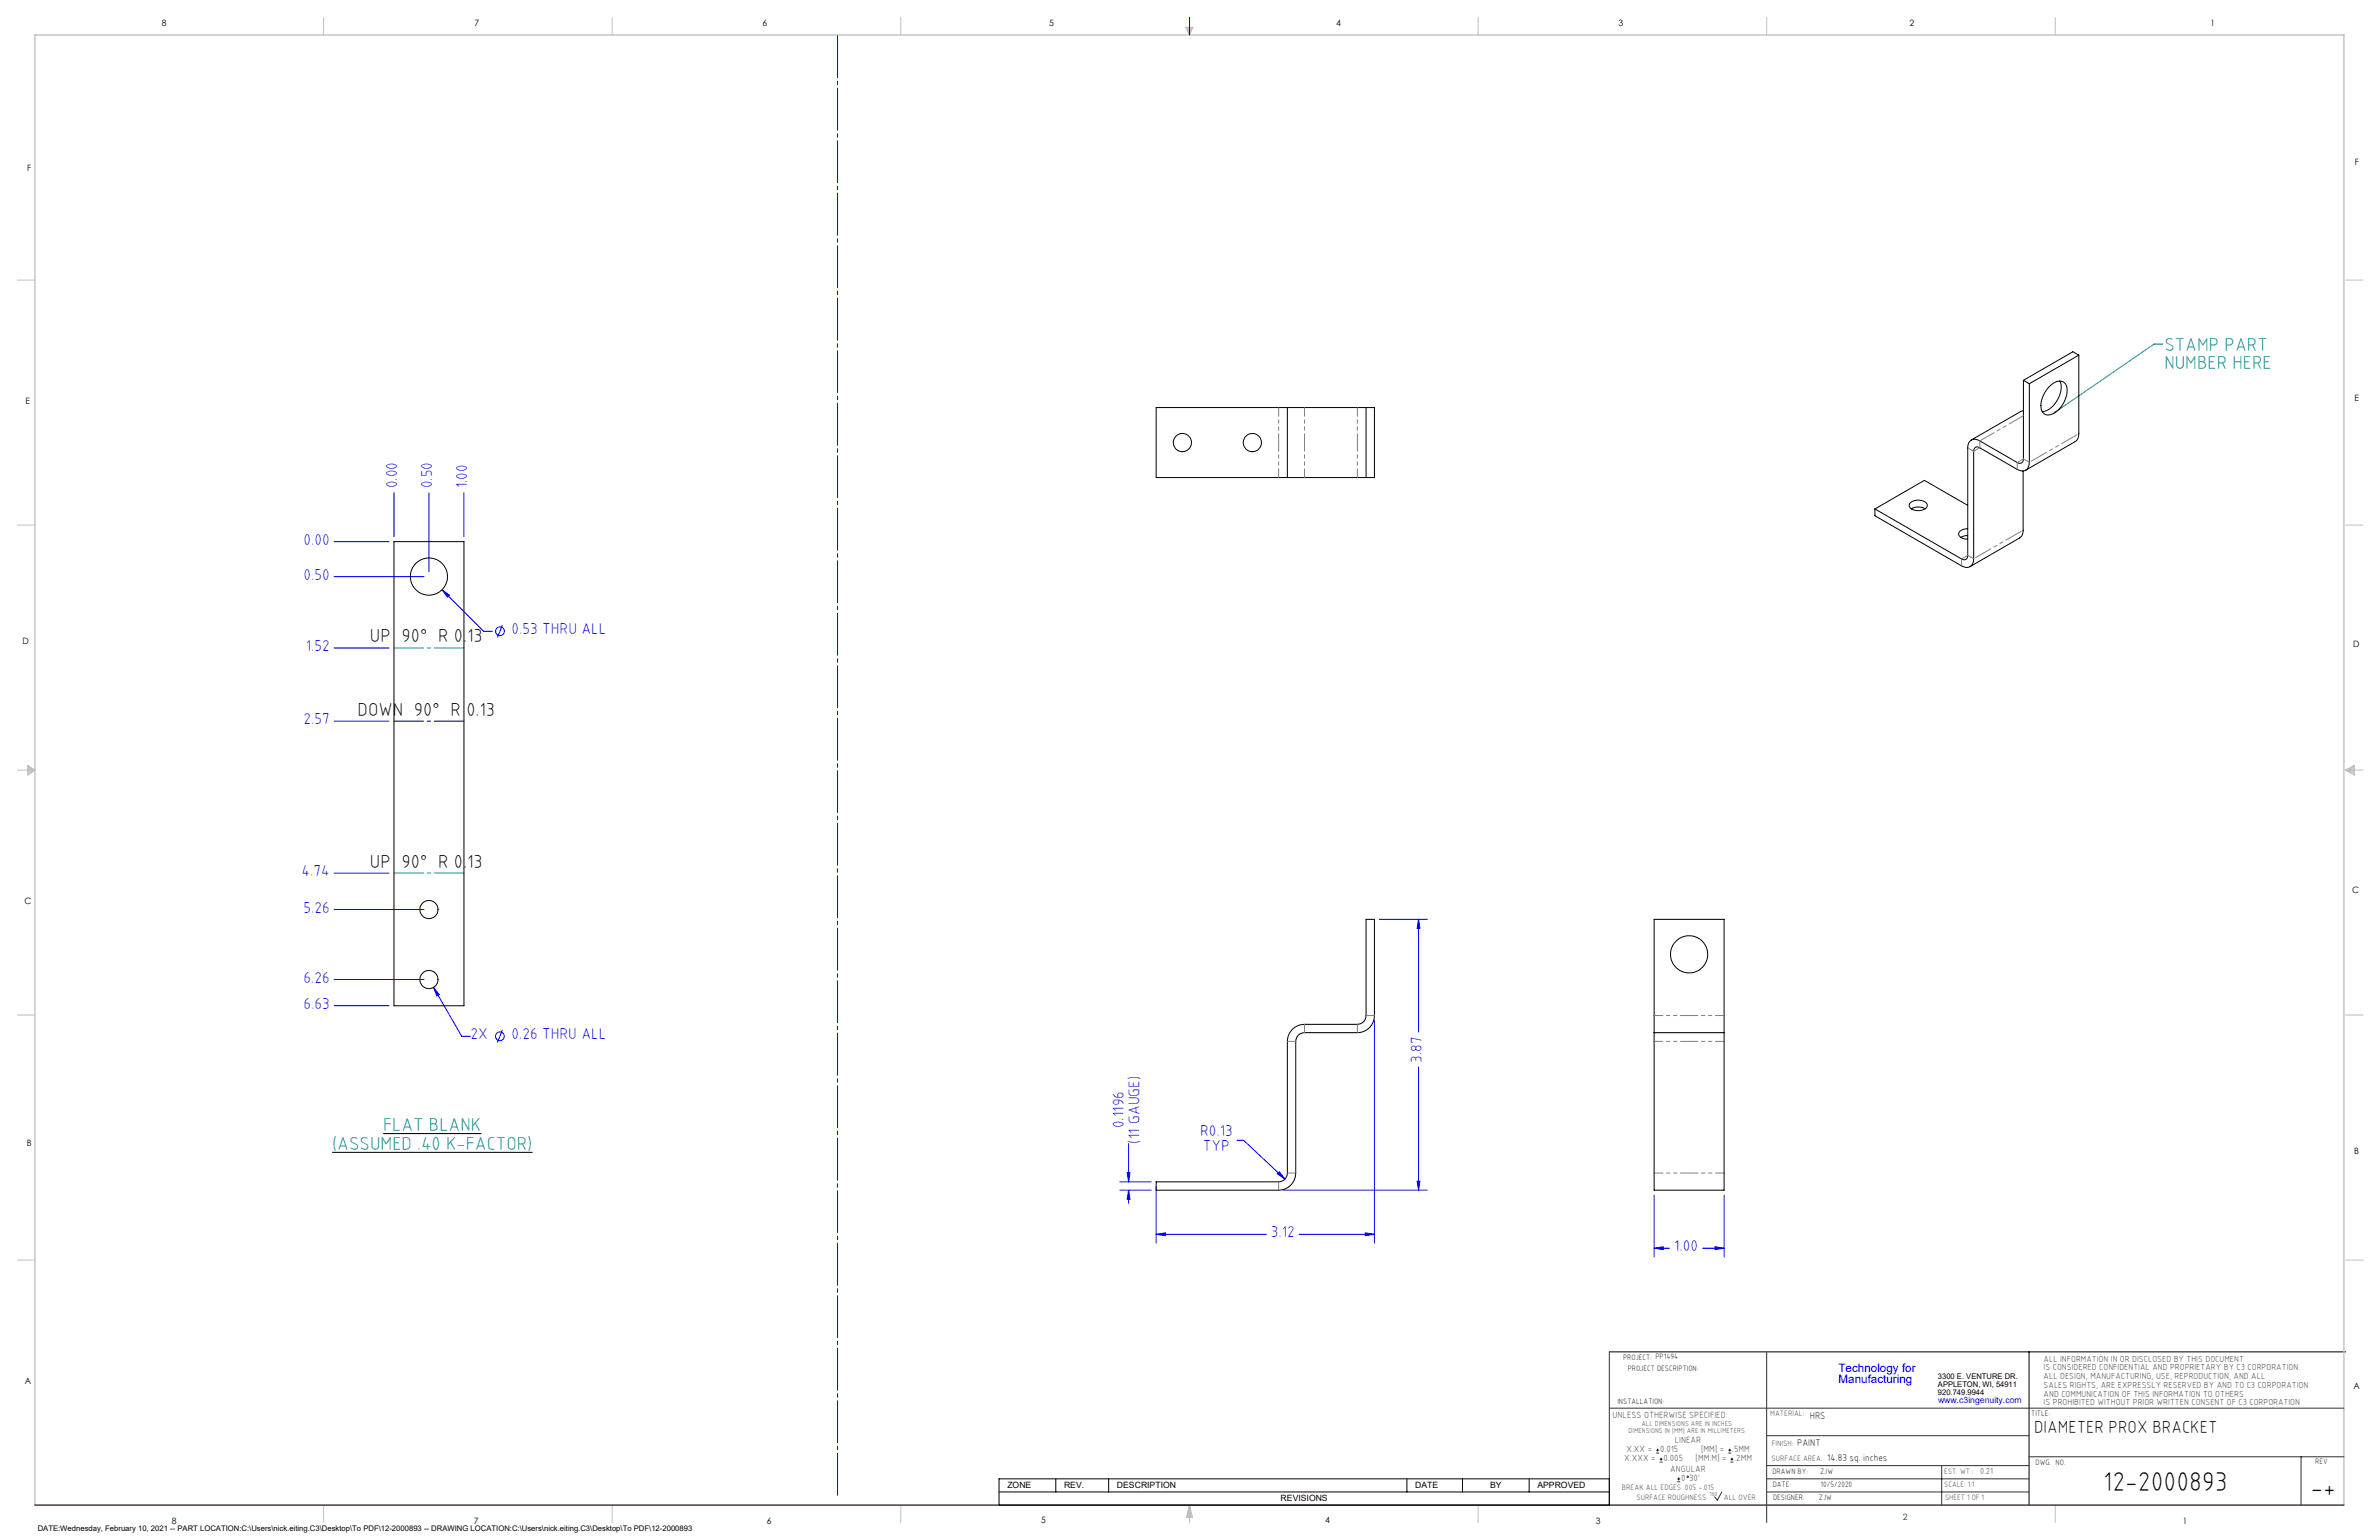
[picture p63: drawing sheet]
<svg xmlns="http://www.w3.org/2000/svg" width="864mm" height="559mm" viewBox="0 0 864 559" stroke-linecap="round" stroke-linejoin="round" font-family="sans-serif">
<defs><g id="words">
<g font-size="9.9">
<text x="763.5" y="541.1">12-2000893</text>
<text x="838.7" y="543.2">-+</text>
</g>
<g font-size="6.8" fill="#008080">
<text x="785.7" y="127.2">STAMP PART</text>
<text x="785.7" y="134">NUMBER HERE</text>
<text x="139.1" y="410.3">FLAT BLANK</text>
<text x="120.5" y="417.1">(ASSUMED .40 K-FACTOR)</text>
</g>
<g font-size="6.8">
<text x="134.3" y="233.1">UP 90° R 0.13</text>
<text x="129.8" y="259.6">DOWN 90° R 0.13</text>
<text x="134.3" y="314.8">UP 90° R 0.13</text>
</g>
<text font-size="6.3" x="738.4" y="519.9">DIAMETER PROX BRACKET</text>
<g font-size="5.7" fill="#00f">
<text x="144.2" y="177.2" transform="rotate(-90 144.2 177.2)">0.00</text>
<text x="156.9" y="177.2" transform="rotate(-90 156.9 177.2)">0.50</text>
<text x="169.6" y="177.2" transform="rotate(-90 169.6 177.2)">1.00</text>
<text x="110.2" y="197.6">0.00</text>
<text x="110.2" y="210.3">0.50</text>
<text x="185.7" y="230.2">0.53 THRU ALL</text>
<text x="111" y="236.2">1.52</text>
<text x="110.2" y="262.8">2.57</text>
<text x="109.4" y="317.9">4.74</text>
<text x="110.2" y="331.1">5.26</text>
<text x="110.2" y="356.5">6.26</text>
<text x="110.2" y="366.1">6.63</text>
<text x="170.8" y="377.1">2X</text>
<text x="185.7" y="377.1">0.26 THRU ALL</text>
<text x="516.1" y="385.6" transform="rotate(-90 516.1 385.6)">3.87</text>
<text x="408" y="409.4" transform="rotate(-90 408 409.4)">0.1196</text>
<text x="435.6" y="412">R0.13</text>
<text x="413.7" y="414.9" transform="rotate(-90 413.7 414.9)">(11 GAUGE)</text>
<text x="436.6" y="417.7">TYP</text>
<text x="461.3" y="449">3.12</text>
<text x="607.7" y="454">1.00</text>
</g>
<g font-size="4.2" fill="#00f">
<text x="667.4" y="497.7">Technology for</text>
<text x="667.4" y="502">Manufacturing</text>
</g>
<g font-size="3.5">
<text x="657" y="514.9">HRS</text>
<text x="652.4" y="524.7">PAINT</text>
<text x="663.3" y="530.1">14.83 sq. inches</text>
</g>
<g font-size="3.3" fill="#382c30">
<text x="585.4" y="514.4">UNLESS OTHERWISE SPECIFIED:</text>
<text x="590.4" y="526.8">X.XX =</text>
<text x="602.6" y="526.8">0.015</text>
<text x="608" y="523.6">LINEAR</text>
<text x="617.5" y="526.8">[MM] =</text>
<text x="628.8" y="526.8">.5MM</text>
<text x="589.6" y="530.1">X.XXX =</text>
<text x="603.9" y="530.1">0.005</text>
<text x="606.3" y="534">ANGULAR</text>
<text x="615.5" y="530.1">[MM.M] =</text>
<text x="629.6" y="530.1">.2MM</text>
<text x="610.3" y="537.3">0</text>
<text x="613.2" y="537.3">30'</text>
</g>
<g font-size="3.2">
<text x="58.8" y="9.6">8</text>
<text x="172.3" y="9.5">7</text>
<text x="276.8" y="9.5">6</text>
<text x="380.9" y="9.6">5</text>
<text x="485" y="9.5">4</text>
<text x="587.5" y="9.5">3</text>
<text x="693.1" y="9.5">2</text>
<text x="802.4" y="9.5">1</text>
<text x="854.9" y="59.8">F</text>
<text x="9.9" y="62">F</text>
<text x="9.3" y="146.5">E</text>
<text x="854.7" y="145.5">E</text>
<text x="8.2" y="233.6">D</text>
<text x="854.3" y="234.9">D</text>
<text x="8.9" y="328.1">C</text>
<text x="853.9" y="324.1">C</text>
<text x="9.7" y="415.8">B</text>
<text x="854.6" y="418.6">B</text>
<text x="9" y="502">A</text>
<text x="854.3" y="503.9">A</text>
<text x="62.3" y="552.9">8</text>
<text x="172" y="552.9">7</text>
<text x="278.3" y="552.9">6</text>
<text x="377.9" y="552.8">5</text>
<text x="481" y="552.8">4</text>
<text x="579.3" y="552.8">3</text>
<text x="792.4" y="552.8">1</text>
</g>
<g font-size="3.2" fill="#382c30">
<text x="741.9" y="494.1">ALL INFORMATION IN OR DISCLOSED BY THIS DOCUMENT</text>
<text x="741.9" y="497.3">IS CONSIDERED CONFIDENTIAL AND PROPRIETARY BY C3 CORPORATION.</text>
<text x="741.9" y="500.4">ALL DESIGN, MANUFACTURING, USE, REPRODUCTION, AND ALL</text>
<text x="741.9" y="503.6">SALES RIGHTS, ARE EXPRESSLY RESERVED BY AND TO C3 CORPORATION</text>
<text x="741.9" y="506.8">AND COMMUNICATION OF THIS INFORMATION TO OTHERS</text>
<text x="741.9" y="510">IS PROHIBITED WITHOUT PRIOR WRITTEN CONSENT OF C3 CORPORATION</text>
<text x="718.8" y="534.7">0.21</text>
<text x="690.7" y="551.6">2</text>
</g>
<text font-size="3.1" fill="#00f" x="703.5" y="509.2">www.c3ingenuity.com</text>
<g font-size="3.1">
<text x="365.7" y="540">ZONE</text>
<text x="386.3" y="540">REV.</text>
<text x="405.5" y="540">DESCRIPTION</text>
<text x="464.9" y="544.8">REVISIONS</text>
<text x="513.7" y="540">DATE</text>
<text x="540.9" y="540">BY</text>
<text x="558.1" y="540">APPROVED</text>
</g>
<g font-size="2.8">
<text x="589.2" y="493.3">PROJECT: PP1494</text>
<text x="590.9" y="497.3">PROJECT DESCRIPTION:</text>
<text x="703.5" y="500.5">3300 E. VENTURE DR.</text>
<text x="703.5" y="503.3">APPLETON, WI, 54911</text>
<text x="587.1" y="509.6">INSTALLATION:</text>
<text x="703.5" y="506.2">920.749.9944</text>
<text x="737.3" y="513.8">TITLE:</text>
<text x="738.9" y="531.5">DWG. NO.</text>
<text x="840.5" y="531.3">REV</text>
<text x="643.4" y="534.9">DRAWN BY:</text>
<text x="643.5" y="539.7">DATE:</text>
<text x="660.7" y="534.7">ZJW</text>
<text x="660.9" y="539.6">10/5/2020</text>
<text x="643.6" y="544.4">DESIGNER:</text>
<text x="660.3" y="544.3">ZJW</text>
<text x="13.7" y="555.5">DATE:Wednesday, February 10, 2021 -- PART LOCATION:C:\Users\nick.eiting.C3\Desktop\To PDF\12-2000893 -- DRAWING LOCATION:C:\Users\nick.eiting.C3\Desktop\To PDF\12-2000893</text>
</g>
<g font-size="2.8" fill="#382c30">
<text x="642.6" y="513.8">MATERIAL:</text>
<text x="643.2" y="524.8">FINISH:</text>
<text x="643.1" y="530.1">SURFACE AREA:</text>
<text x="705.7" y="534.7">EST. WT.:</text>
<text x="705.7" y="539.7">SCALE: 1:1</text>
<text x="588.8" y="540.5">BREAK ALL EDGES .005 -.015</text>
<text x="594" y="544.2">SURFACE ROUGHNESS</text>
<text x="625.8" y="544.2">ALL OVER</text>
<text x="706.1" y="544.4">SHEET 1 OF 1</text>
</g>
<g font-size="2.5" fill="#382c30">
<text x="591.2" y="520.1">DIMENSIONS IN [MM] ARE IN MILLIMETERS</text>
<text x="595.9" y="517.3">ALL DIMENSIONS ARE IN INCHES</text>
</g>
<text font-size="2.2" fill="#382c30" x="620.6" y="542.9">160</text>
</g></defs>
<path d="M120.5 418.1h72.8M139.1 411.3h35.7M584.2 490.5h267.3M736.6 490.5v55.6M362.7 536.6h221.5v9.5h-221.5zM383.3 536.6v4.8M402.4 536.6v4.8M510.7 536.6v4.8M530.9 536.6v4.8M555.1 536.6v4.8M362.7 541.4h221.5" fill="none" stroke="#000" stroke-width=".36"/>
<g fill="none" stroke="#c0c0c0" stroke-width=".36">
<path d="M117.5 6.4v6.3M222.2 6.4v6.3M327 6.4v6.3M430.4 9.9h2.7l-1.3 2.8zM430.9 9.9l.9 2.8M431.2 9.9l.6 2.8M432.1 9.9l-.3 2.8M432.6 9.9l-.8 2.8M536.6 6.4v6.3M641.3 6.4v6.3M746.1 6.4v6.3M6.3 101.6h6.4"/>
<path d="M851.5 101.6h6.3M6.3 190.5h6.4M851.5 190.5h6.3M6.3 279.4h6.4M10.1 277.7l2.6 1.7-2.6 1.9zM10.1 278.2l2.6 1.2M10.1 278.8l2.6 .6M12.7 279.4l-2.6 1.2M12.7 279.4l-2.6 .5M851.5 279.4h6.3M851.5 279.4l3.1 .5M851.5 279.4l3.1 1.2"/>
<path d="M851.5 279.4l3.1-1.7v3.6zM854.6 278.8l-3.1 .6M854.6 278.2l-3.1 1.2M6.3 368.3h6.4M851.5 368.3h6.3M6.3 457.2h6.4M851.5 457.2h6.3M117.5 546.1v6.4M222.2 546.1v6.4M327 546.1v6.4M431.8 546.1v6.4M431.8 546.1l1.1 4.5h-2.2z"/>
<path d="M431.8 546.1l.6 4.5M431.8 546.1l-.9 4.5M431.8 546.1l-.4 4.5M431.8 546.1l.3 4.5M536.6 546.1v6.4M746.1 546.1v6.4"/>
</g>
<path d="M12.7 546.1v-533.4h838.2v533.4" fill="none" stroke="#c0c0c0" stroke-width=".5"/>
<g fill="none" stroke="#00f" stroke-width=".36">
<path d="M431.8 6.4v6.3M143 178.8v15.9M155.7 178.8v28.6M168.4 178.8v15.9M121.3 196.5h19.9M121.3 209.2h32.6M160.5 214l2.7 2-.7 .7zM160.5 214l15 15.1h3.2M121.3 235.1h19.9M182.4 226.8l-1.8 4.5M121.3 261.7h19.9M121.3 316.8h19.9"/>
<path d="M121.3 330h32.6M500.7 333.6h17.4M514.9 333.6l.5 3.3h-1zM514.9 333.6v40.9M121.3 355.4h32.6M157.4 358.3l2.1 2.6-.9 .5zM157.4 358.3l10.2 17.7h3.2M121.3 364.9h19.9M182.4 373.8l-1.8 4.5M498.9 370.3v80.8M514.9 387.2v44.7M409.7 415v13.8"/>
<path d="M449.1 413.8h2.3l15.1 14M406.5 431.9h11.4M406.5 428.8h11.4M409.2 425.5h1l-.5 3.3zM409.7 431.9v4.7M409.7 431.9l.5 3.3h-1zM419.7 430.6v20.5M464.4 425.2l2.1 2.6-2.8-1.9zM465.9 431.9h52.2M514.4 428.6h1l-.5 3.3zM600.5 433.7v22.4M625.9 433.7v22.4"/>
<path d="M419.7 447.9l3.3-.5v1zM419.7 447.9h40M471.6 447.9h27.3M495.6 447.4l3.3 .5-3.3 .5zM600.5 452.9l3.3-.5v1zM600.5 452.9h5.6M618 452.9h7.9M622.6 452.4l3.3 .5-3.3 .5z"/>
<circle cx="181.5" cy="229.1" r="1.59"/>
<circle cx="181.5" cy="376" r="1.59"/>
</g>
<path d="M584.2 490.5v55.6M641.3 490.7v61.8M584.2 511h266.7M641.3 520.9h95.3M641.3 531.8h95.3M641.3 536.6h95.3M704.8 531.8v14.3M736.6 528.6h114.3M835.3 528.6v17.5M625.1 541.4l-1.7 2.9-1-1.2M641.3 541.4h95.3" fill="none" stroke="#382c30" stroke-width=".36"/>
<path d="M12.7 546.1h838.2" fill="none" stroke="#382c30" stroke-width=".5"/>
<path d="M785.1 124.8h-3.1l-36.1 24.8" fill="none" stroke="#008080" stroke-width=".36"/>
<path d="M168.4 261.7h-25.4" fill="none" stroke="#0000a0" stroke-width=".36" stroke-dasharray="15.2 1.3 1.3 1.3" stroke-dashoffset="4.4"/>
<path d="M168.4 235.1h-25.4M168.4 316.8h-25.4" fill="none" stroke="#0080c0" stroke-width=".36" stroke-dasharray="15.2 1.3 1.3 1.3" stroke-dashoffset="4.4"/>
<path d="M304 12.9v529.6" fill="none" stroke="#00f" stroke-width=".36" stroke-dasharray="15.2 1.3 1.3 1.3"/>
<path d="M745.7 149.4a.33 .33 0 0 1 .5-.1 .33 .33 0 0 1 0 .5 .33 .33 0 0 1-.5 0l.2-.2-.2 .2z" fill="#008080"/>
<g fill="#00f">
<path d="M419.7 447.9l3.3-.5v1zM495.6 447.4l3.3 .5-3.3 .5zM464.4 425.2l-.7 .7 2.8 1.9zM600.5 452.9l3.3-.5v1zM622.6 452.4l3.3 .5-3.3 .5zM157.4 358.3l1.2 3.1 .9-.5zM160.5 214l2 2.7 .7-.7z"/>
<path d="M514.4 428.6h1l-.5 3.3zM514.9 333.6l.5 3.3h-1zM409.7 431.9l.5 3.3h-1zM409.2 425.5h1l-.5 3.3z"/>
</g>
<g fill="none" stroke="#000" stroke-width=".36">
<path d="M734.5 138v28.5a1.37 1.37 0 0 1-.6 1.5 1.37 1.37 0 0 1-1.6-.2l-13.6-7.8a2.67 2.67 0 0 0-3.1-.3 2.67 2.67 0 0 0-1.3 2.8v39a1.37 1.37 0 0 1-.7 1.5 1.37 1.37 0 0 1-1.6-.2l-31.4-18.1M734.5 138l2.2 1.2M736.7 139.2v28.6a2.7 2.7 0 0 1-1.3 2.8 2.7 2.7 0 0 1-3.1-.3l-13.6-7.8a1.34 1.34 0 0 0-1.6-.2 1.34 1.34 0 0 0-.6 1.5v39a2.7 2.7 0 0 1-1.4 2.8 2.7 2.7 0 0 1-3.1-.3l-31.4-18.2v-2.4M747.7 138.3a9 9 0 0 1-3.6 10l-1.2 .7-1.5 .4M754.6 128.9v28.5l-.4 1.9-.9 .9-17.9 10.4M754.6 128.9l-17.9 10.3M754.6 128.9l-2.1-1.3-18 10.4M467.3 147.9h28.6M467.3 147.9h-47.6v25.4h47.6M467.3 147.9v25.4M495.9 147.9h3v25.4h-3M495.9 147.9v25.4"/>
<path d="M734.5 149l-.7 .2-18.2 10.5M743.8 140.4a4.7 4.7 0 0 1 5.2-1.8 5 5 0 0 1 .8 6.2 8.1 8.1 0 0 1-6.6 5.8 3.2 3.2 0 0 1-2.3-4.2 11.1 11.1 0 0 1 2.9-6zM467.3 173.3h28.6M734.4 170.9v21.5l-.4 1.9-.9 .9-17.9 10.4M143 196.5h25.4v168.4h-25.4zM693.5 182.4a4.6 4.6 0 0 1 6 .4 1.88 1.88 0 0 1-2 2.4 3.5 3.5 0 0 1-4.5-1.8zM693.8 184.6a5.2 5.2 0 0 1 5.1 0M714.3 191.8a2.62 2.62 0 0 0-3.2 2.4 3.5 3.5 0 0 0 3.2 1.5M714.3 194.3l-1.4 .2-1.1 .5M714.3 183.4l-15.7-9.1-18 10.4M495.9 333.6h3v34.9a6.2 6.2 0 0 1-6.2 6.2h-19.2a3.1 3.1 0 0 0-3.1 3.2v47.8a6.2 6.2 0 0 1-6.3 6.2h-44.4v-3.1h44.4a3.1 3.1 0 0 0 3.2-3.1v-47.8a6.2 6.2 0 0 1 6.2-6.2h19.2a3.1 3.1 0 0 0 3.2-3.2zM600.5 374.7v-41.1h25.4v41.1"/>
<path d="M600.5 374.7v57.2h25.4v-57.2M600.5 374.7h25.4"/>
<circle cx="429.2" cy="160.6" r="3.3"/>
<circle cx="454.6" cy="160.6" r="3.3"/>
<circle cx="155.7" cy="209.2" r="6.7"/>
<circle cx="155.7" cy="330" r="3.3"/>
<circle cx="155.7" cy="355.4" r="3.3"/>
<circle cx="613.2" cy="346.3" r="6.8"/>
</g>
<g fill="none" stroke="#808080" stroke-width=".36" stroke-dasharray="6.3 1.3 1.3 1.3 1.3 1.3">
<path d="M718.7 160v2.5M716.5 163.8l-2.2-1.3M716.5 163.8l2.2-1.3M732.3 170.3v-2.5M732.3 167.8l2.2-1.3M734.5 166.5l2.2 1.3M712.1 205.3v-2.5M712.1 202.8l2.2-1.3M714.3 201.5l2.2 1.3M470.4 377.9h-3.1M473.6 371.7v3M492.7 374.7v-3"/>
<path d="M495.9 368.5h3.1M464.2 431.9v-3.1M467.3 425.6h3.1"/>
</g>
<path d="M464.2 173.3v-25.4M473.6 173.3v-25.4M492.7 173.3v-25.4M600.5 368.5h25.4M600.5 377.9h25.4M600.5 425.6h25.4" fill="none" stroke="#808080" stroke-width=".36" stroke-dasharray="6.3 1.3 1.3 1.3 1.3 1.3" stroke-dashoffset="3.2"/>
<path d="M736.7 167.8l17.9-10.4M716.5 202.8l17.9-10.4" fill="none" stroke="#808080" stroke-width=".36" stroke-dasharray="6.3 1.3 1.3 1.3 1.3 1.3" stroke-dashoffset="-.8"/>
<path d="M718.7 160l15.8-9.2" fill="none" stroke="#808080" stroke-width=".36" stroke-dasharray="6.3 1.3 1.3 1.3 1.3 1.3" stroke-dashoffset=".4"/>
<g fill="none" stroke="#382c30" stroke-width=".36">
<path d="M601.2 527.3h1.1M601.2 526.2h1.1M601.7 525.7v1M602.5 530.5h1M602.5 529.5h1M603 529v1M608.9 537.7h1M608.9 536.6h1M609.4 536.1v1.1M627.4 527.3h1M627.4 526.2h1M627.9 525.7v1"/>
<path d="M628.2 530.5h1M628.2 529.5h1M628.7 529v1"/>
<circle cx="612.7" cy="535.9" r=".27"/>
</g>
<use href="#words"/>
</svg>
